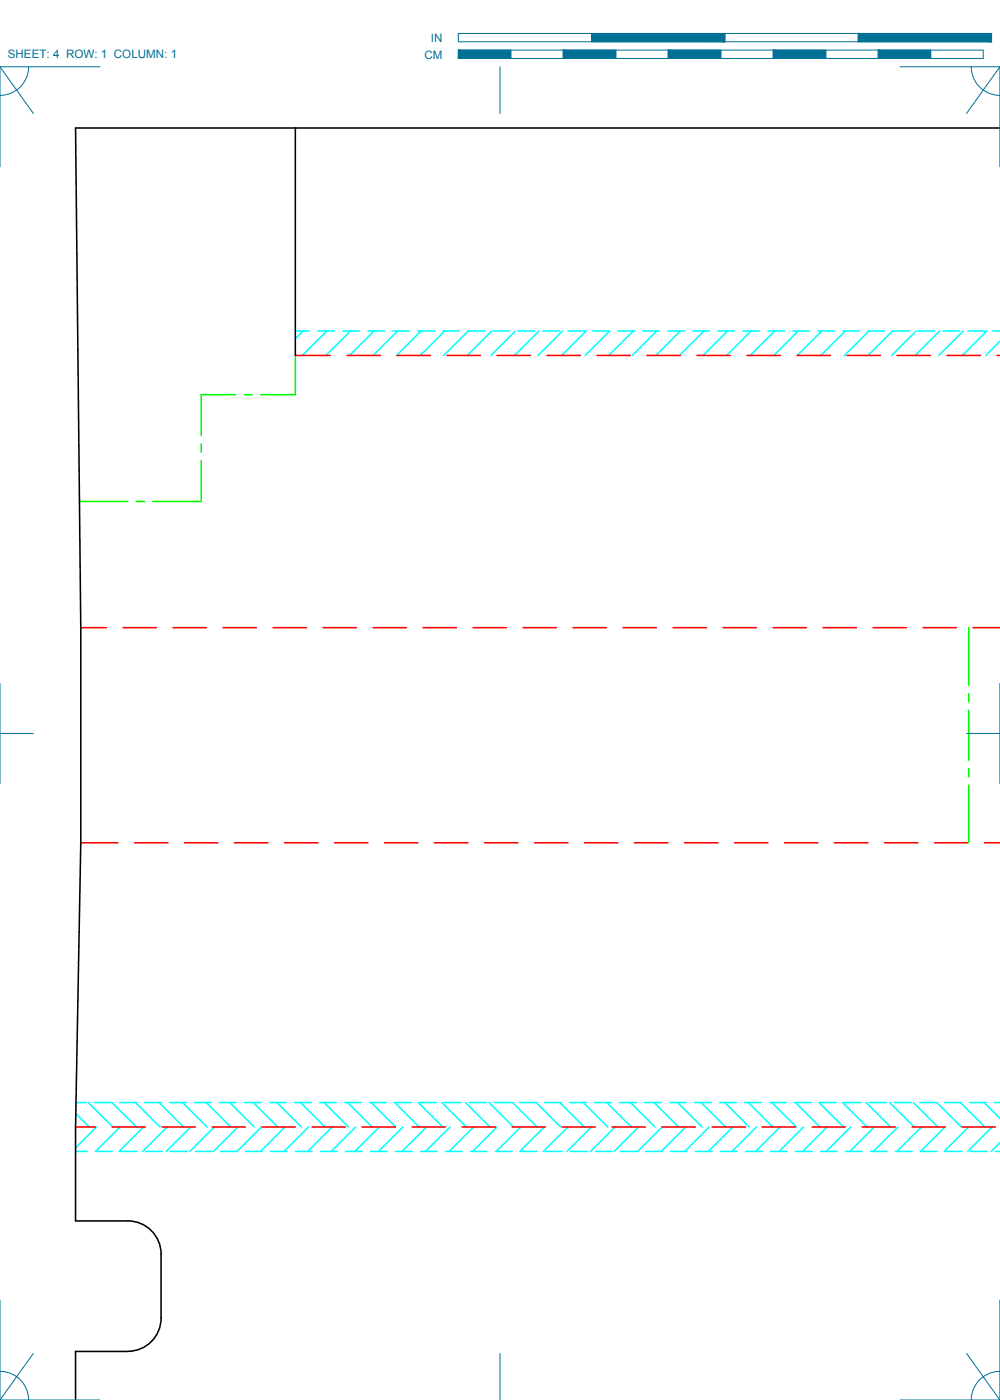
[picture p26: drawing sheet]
<svg xmlns="http://www.w3.org/2000/svg" width="190mm" height="267mm" viewBox="0 0 190 267" stroke-linecap="round" stroke-linejoin="round" font-family="sans-serif">
<defs><g id="words">
<g font-size="2.2" fill="#007095">
<text x="1.5" y="11.1">SHEET: 4 ROW: 1 COLUMN: 1</text>
<text x="80.8" y="11.2">CM</text>
<text x="82.1" y="8">IN</text>
</g>
</g></defs>
<g fill="none" stroke="#0ff" stroke-width=".3">
<path d="M56.3 63.1h2.7M57.8 63.1l-1.5 1.5M60.6 63.1h3.1M62.3 63.1l-4.7 4.6M65.3 63.1h3.2M66.8 63.1l-4.7 4.6M70.1 63.1h3.2M71.2 63.1l-4.6 4.6M74.8 63.1h3.2M75.7 63.1l-4.6 4.6M79.6 63.1h3.2M80.2 63.1l-4.6 4.6"/>
<path d="M84.4 63.1h3.1M84.7 63.1l-4.6 4.6M89.1 63.1h3.2M89.2 63.1l-4.7 4.6M93.7 63.1l-4.7 4.6M93.9 63.1h3.2M98.2 63.1l-4.7 4.6M98.7 63.1h3.1M102.7 63.1l-4.7 4.6M103.4 63.1h3.2M107.2 63.1l-4.7 4.6M108.2 63.1h3.2"/>
<path d="M111.7 63.1l-4.7 4.6M112.9 63.1h3.2M116.1 63.1l-4.6 4.6M117.7 63.1h3.2M120.6 63.1l-4.6 4.6M122.5 63.1h3.1M125.1 63.1l-4.6 4.6M127.2 63.1h3.2M129.6 63.1l-4.7 4.6M132 63.1h3.2M134.1 63.1l-4.7 4.6M136.8 63.1h3.1"/>
<path d="M138.6 63.1l-4.7 4.6M141.5 63.1h3.2M143.1 63.1l-4.7 4.6M146.3 63.1h3.2M147.6 63.1l-4.7 4.6M151 63.1h3.2M152.1 63.1l-4.7 4.6M155.8 63.1h3.2M156.5 63.1l-4.6 4.6M160.6 63.1h3.1M161 63.1l-4.6 4.6M165.3 63.1h3.2"/>
<path d="M165.5 63.1l-4.6 4.6M170 63.1l-4.6 4.6M170.1 63.1h3.2M174.5 63.1l-4.6 4.6M174.9 63.1h3.1M179 63.1l-4.7 4.6M179.6 63.1h3.2M183.5 63.1l-4.7 4.6M184.4 63.1h3.2M188 63.1l-4.7 4.6M189.1 63.1h1.4M190.5 65l-2.7 2.7"/>
<path d="M14.4 219.4h2.2M14.4 212.1l2.6 2.6M14.5 210h1.9M16.8 210l4.7 4.7M18 210h3.2M18.4 214.7l-4 4M21.3 210l4.7 4.7M22.8 210h3.2M22.9 214.7l-4.7 4.7h3.2M22.9 219.4h3.2M25.8 210l4.7 4.7M27.3 214.7l-4.6 4.7"/>
<path d="M27.5 210h3.2M27.7 219.4h3.2M30.3 210l4.7 4.7M31.8 214.7l-4.6 4.7M32.3 210h3.2M32.5 219.4h3.1M34.8 210l4.7 4.7M36.3 214.7l-4.6 4.7M37.1 210h3.1M37.2 219.4h3.2M39.3 210l4.6 4.7M40.8 214.7l-4.6 4.7"/>
<path d="M41.8 210h3.2M43.8 210l4.6 4.7M45.3 214.7l-4.6 4.7M46.6 210h3.2M46.8 219.4h3.1M48.3 210l4.6 4.7M49.8 214.7l-4.6 4.7h-3.2M51.4 210h3.1M51.5 219.4h3.2M52.7 210l4.7 4.7M54.3 214.7l-4.7 4.7M56.1 210h3.2"/>
<path d="M56.3 219.4h3.2M57.3 210l4.6 4.7M58.8 214.7l-4.7 4.7M60.9 210h3.2M61 219.4h3.2M61.7 210l4.7 4.7M63.3 214.7l-4.7 4.7M65.6 210h3.2M65.8 219.4h3.2M66.2 210l4.7 4.7M67.8 214.7l-4.7 4.7M70.4 210h3.2"/>
<path d="M70.6 219.4h3.1M70.7 210l4.7 4.7M72.3 214.7l-4.7 4.7M75.2 210h3.1M75.2 210l4.7 4.7M75.3 219.4h3.2M76.8 214.7l-4.7 4.7M79.7 210l4.6 4.7M79.9 210h3.2M80.1 219.4h3.2M81.2 214.7l-4.6 4.7M84.2 210l4.7 4.7"/>
<path d="M84.7 210h3.2M84.9 219.4h3.1M85.7 214.7l-4.6 4.7M88.7 210l4.6 4.7M89.5 210h3.1M89.6 219.4h3.2M90.2 214.7l-4.6 4.7M93.2 210l4.6 4.7M94.2 210h3.2M94.4 219.4h3.2M94.7 214.7l-4.7 4.7M97.7 210l4.6 4.7"/>
<path d="M99 210h3.2l4.6 4.7M99.1 219.4h3.2M99.2 214.7l-4.7 4.7M103.7 214.7l-4.7 4.7M103.7 210h3.2M103.9 219.4h3.2M106.6 210l4.7 4.7M108.2 214.7l-4.7 4.7M108.5 210h3.2M108.7 219.4h3.1M111.1 210l4.7 4.7M112.7 214.7l-4.7 4.7"/>
<path d="M113.3 210h3.1M113.4 219.4h3.2M115.6 210l4.7 4.7M117.2 214.7l-4.7 4.7M118 210h3.2M118.2 219.4h3.2M120.1 210l4.7 4.7M121.6 214.7l-4.6 4.7M122.8 210h3.2M123 219.4h3.1M124.6 210l4.7 4.7M126.1 214.7l-4.6 4.7"/>
<path d="M127.6 210h3.1M127.7 219.4h3.2M129.1 210l4.7 4.7M130.6 214.7l-4.6 4.7M132.3 210h3.2M132.5 219.4h3.2M133.6 210l4.6 4.7M135.1 214.7l-4.6 4.7M137.1 210h3.2M137.2 219.4h3.2M138.1 210l4.6 4.7M139.6 214.7l-4.7 4.7"/>
<path d="M141.8 210h3.2M142 219.4h3.2M142.6 210l4.6 4.7M144.1 214.7l-4.7 4.7M146.6 210h3.2M146.8 219.4h3.1M147 210l4.7 4.7M148.6 214.7l-4.7 4.7M151.4 210h3.1M151.5 210l4.7 4.7M151.5 219.4h3.2M153.1 214.7l-4.7 4.7"/>
<path d="M156 210l4.7 4.7M156.1 210h3.2M156.3 219.4h3.2M157.6 214.7l-4.7 4.7M160.5 210l4.7 4.7M160.9 210h3.2M161.1 219.4h3.1M162.1 214.7l-4.7 4.7M165 210l4.7 4.7M165.7 210h3.1M165.8 219.4h3.2M166.5 214.7l-4.6 4.7"/>
<path d="M169.5 210l4.7 4.7M170.4 210h3.2M170.6 219.4h3.2M171 214.7l-4.6 4.7M174 210l4.6 4.7M175.2 210h3.2M175.5 214.7l-4.6 4.7M178.5 210l4.6 4.7M179.9 210h3.2M180 214.7l-4.7 4.7h3.2M180.1 219.4h3.2M183 210l4.6 4.7"/>
<path d="M184.5 214.7l-4.6 4.7M184.7 210h3.2M184.9 219.4h3.1M187.5 210l3 3.1M189 214.7l-4.7 4.7M189.5 210h1M189.6 219.4h.9M190.5 217.7l-1.7 1.7"/>
</g>
<path d="M56.3 24.4v43.3M190.5 24.4h-176.1l1 95.2v40.9l-1 54.2v17.9h10a6.3 6.3 0 0 1 6.3 6.3v12.2a6.3 6.3 0 0 1-6.3 6.3M24.3 257.5h-9.9v9.2" fill="none" stroke="#000" stroke-width=".3"/>
<g fill="none" stroke="#f00" stroke-width=".3">
<path d="M56.3 67.7h6.6M66.1 67.7h6.4M75.6 67.7h6.4M85.2 67.7h6.3M94.7 67.7h6.3M104.2 67.7h6.4M113.7 67.7h6.4M123.3 67.7h6.3M132.8 67.7h6.3M142.3 67.7h6.4M151.8 67.7h6.4M161.4 67.7h6.3"/>
<path d="M170.9 67.7h6.3M180.4 67.7h6.4M189.9 67.7h.6M15.4 119.6h4.9M23.4 119.6h6.4M33 119.6h6.3M42.5 119.6h6.3M52 119.6h6.4M61.5 119.6h6.4M71.1 119.6h6.3M80.6 119.6h6.3M90.1 119.6h6.4"/>
<path d="M99.6 119.6h6.4M109.2 119.6h6.3M118.7 119.6h6.3M128.2 119.6h6.4M137.7 119.6h6.4M147.3 119.6h6.3M156.8 119.6h6.3M166.3 119.6h6.4M175.8 119.6h6.4M185.4 119.6h5.1M15.4 160.5h7.1M25.6 160.5h6.4"/>
<path d="M35.2 160.5h6.3M44.7 160.5h6.3M54.2 160.5h6.4M63.7 160.5h6.4M73.3 160.5h6.3M82.8 160.5h6.3M92.3 160.5h6.4M101.8 160.5h6.4M111.4 160.5h6.3M120.9 160.5h6.3M130.4 160.5h6.4M139.9 160.5h6.4"/>
<path d="M149.5 160.5h6.3M159 160.5h6.3M168.5 160.5h6.4M178 160.5h6.4M187.6 160.5h2.9M14.4 214.7h3.8M21.4 214.7h6.3M30.9 214.7h6.3M40.4 214.7h6.4M49.9 214.7h6.4M59.5 214.7h6.3M69 214.7h6.3"/>
<path d="M78.5 214.7h6.4M88 214.7h6.4M97.6 214.7h6.3M107.1 214.7h6.3M116.6 214.7h6.4M126.1 214.7h6.4M135.7 214.7h6.3M145.2 214.7h6.3M154.7 214.7h6.4M164.2 214.7h6.4M173.8 214.7h6.3M183.3 214.7h6.3"/>
</g>
<path d="M44.9 75.2h-6.6v7.8M46.5 75.2h1.6M56.3 67.7v7.5h-6.6M15.1 95.5h9.3M26 95.5h1.5M38.3 84.6v1.5M38.3 87.7v7.8h-9.2M184.6 119.6v10.9M184.6 132.1v1.6M184.6 135.3v9.5M184.6 146.4v1.6M184.6 149.6v10.9" fill="none" stroke="#0f0" stroke-width=".3"/>
<g fill="none" stroke="#007095" stroke-width=".19">
<path d="M0 12.7l6.3 8.9M5.5 12.7a5.5 5.5 0 0 1-5.5 5.5M19 12.7h-19v19.1M87.3 6.4h101.6v1.6h-101.6zM87.3 9.5h100v1.6h-100zM95.2 12.7v8.9M97.3 9.5v1.6M107.3 9.5v1.6M112.7 6.4v1.6M117.3 9.5v1.6M127.3 9.5v1.6M137.3 9.5v1.6"/>
<path d="M138.1 6.4v1.6M147.3 9.5v1.6M157.3 9.5v1.6M163.5 6.4v1.6M167.3 9.5v1.6M171.4 12.7h19.1v19.1M177.3 9.5v1.6M185 12.7a5.5 5.5 0 0 0 5.5 5.5M190.5 12.7l-6.4 8.9M0 139.7h6.3M0 130.2v19M184.1 139.7h6.4"/>
<path d="M190.5 130.2v19M0 247.7v19h19M6.3 257.8l-6.3 8.9M95.2 257.8v8.9M184.1 257.8l6.4 8.9M190.5 247.7v19h-19.1M0 261.2a5.5 5.5 0 0 1 5.5 5.5M190.5 261.2a5.5 5.5 0 0 0-5.5 5.5"/>
</g>
<g fill="#007095" stroke="#007095" stroke-width=".19">
<path d="M163.5 6.4l25.4 1.6v-1.6zM163.5 6.4l25.4 1.6h-25.4z"/>
<path d="M112.7 6.4l25.4 1.6v-1.6zM112.7 6.4l25.4 1.6h-25.4z"/>
<path d="M167.3 9.5l10 1.6v-1.6zM167.3 9.5l10 1.6h-10z"/>
<path d="M147.3 9.5l10 1.6v-1.6zM147.3 9.5l10 1.6h-10z"/>
<path d="M127.3 9.5l10 1.6v-1.6zM127.3 9.5l10 1.6h-10z"/>
<path d="M107.3 9.5l10 1.6v-1.6zM107.3 9.5l10 1.6h-10z"/>
<path d="M87.3 9.5l10 1.6v-1.6zM87.3 9.5l10 1.6h-10z"/>
</g>
<use href="#words"/>
</svg>
